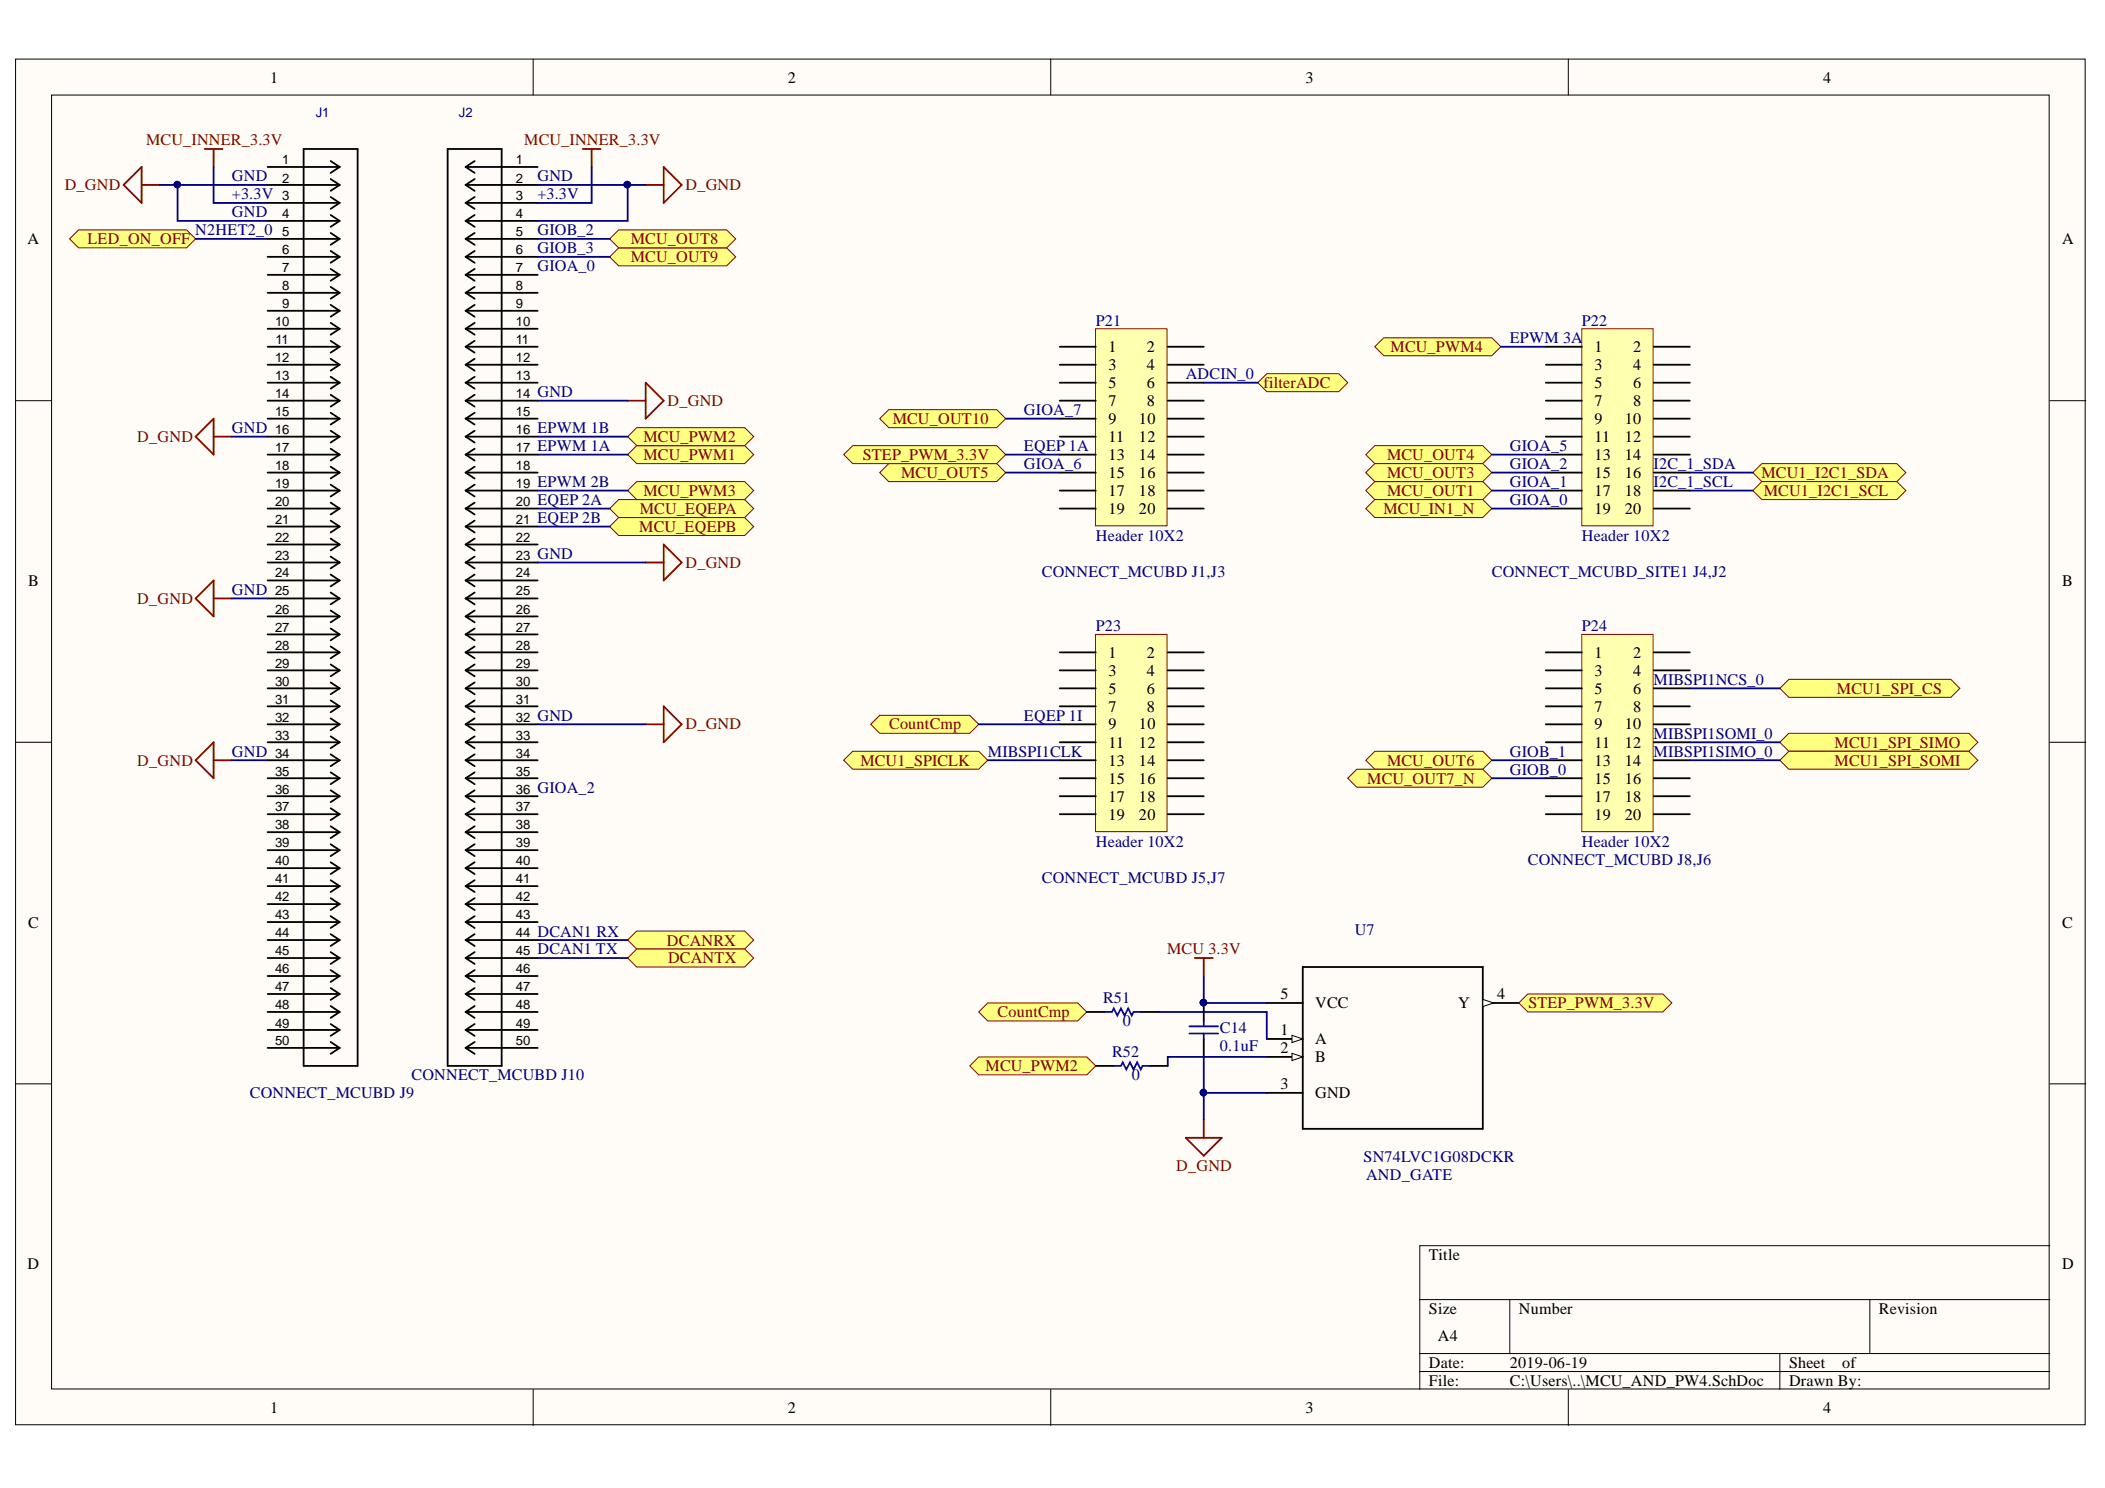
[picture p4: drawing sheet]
<svg xmlns="http://www.w3.org/2000/svg" width="297mm" height="210mm" viewBox="0 0 297 210" stroke-linecap="round" stroke-linejoin="round" font-family="sans-serif">
<defs><g id="words">
<g font-size="2.3">
<text x="38.1" y="11.6">1</text>
<text x="111.2" y="11.6">2</text>
<text x="184.2" y="11.6">3</text>
<text x="257.3" y="11.6">4</text>
<text x="3.9" y="34.4">A</text>
<text x="291" y="34.4">A</text>
<text x="156.4" y="49.7">1</text>
<text x="156.4" y="52.3">3</text>
<text x="161.8" y="49.7">2</text>
<text x="161.8" y="52.3">4</text>
<text x="225" y="49.7">1</text>
<text x="225" y="52.3">3</text>
<text x="230.5" y="49.7">2</text>
<text x="230.5" y="52.3">4</text>
<text x="156.4" y="54.8">5</text>
<text x="156.4" y="57.3">7</text>
<text x="156.4" y="59.9">9</text>
<text x="160.7" y="59.9">10</text>
<text x="161.8" y="54.8">6</text>
<text x="161.8" y="57.3">8</text>
<text x="225" y="54.8">5</text>
<text x="225" y="57.3">7</text>
<text x="225" y="59.9">9</text>
<text x="229.3" y="59.9">10</text>
<text x="230.5" y="54.8">6</text>
<text x="230.5" y="57.3">8</text>
<text x="156.4" y="62.4">11</text>
<text x="156.4" y="64.9">13</text>
<text x="160.7" y="62.4">12</text>
<text x="160.7" y="64.9">14</text>
<text x="225" y="62.4">11</text>
<text x="225" y="64.9">13</text>
<text x="229.3" y="62.4">12</text>
<text x="229.3" y="64.9">14</text>
<text x="156.4" y="67.4">15</text>
<text x="156.4" y="70">17</text>
<text x="160.7" y="67.4">16</text>
<text x="160.7" y="70">18</text>
<text x="225" y="67.4">15</text>
<text x="225" y="70">17</text>
<text x="229.3" y="67.4">16</text>
<text x="229.3" y="70">18</text>
<text x="156.4" y="72.5">19</text>
<text x="160.7" y="72.5">20</text>
<text x="225" y="72.5">19</text>
<text x="229.3" y="72.5">20</text>
<text x="4" y="82.6">B</text>
<text x="291" y="82.6">B</text>
<text x="156.4" y="92.8">1</text>
<text x="156.4" y="95.3">3</text>
<text x="161.8" y="92.8">2</text>
<text x="161.8" y="95.3">4</text>
<text x="225" y="92.8">1</text>
<text x="225" y="95.3">3</text>
<text x="230.5" y="92.8">2</text>
<text x="230.5" y="95.3">4</text>
<text x="156.4" y="97.8">5</text>
<text x="156.4" y="100.4">7</text>
<text x="161.8" y="97.8">6</text>
<text x="161.8" y="100.4">8</text>
<text x="225" y="97.8">5</text>
<text x="225" y="100.4">7</text>
<text x="230.5" y="97.8">6</text>
<text x="230.5" y="100.4">8</text>
<text x="156.4" y="102.9">9</text>
<text x="156.4" y="105.5">11</text>
<text x="160.7" y="102.9">10</text>
<text x="160.7" y="105.5">12</text>
<text x="225" y="102.9">9</text>
<text x="225" y="105.5">11</text>
<text x="229.3" y="102.9">10</text>
<text x="229.3" y="105.5">12</text>
<text x="156.4" y="108.1">13</text>
<text x="156.4" y="110.6">15</text>
<text x="156.4" y="113.1">17</text>
<text x="160.7" y="108.1">14</text>
<text x="160.7" y="110.6">16</text>
<text x="160.7" y="113.1">18</text>
<text x="225" y="108.1">13</text>
<text x="225" y="110.6">15</text>
<text x="225" y="113.1">17</text>
<text x="229.3" y="108.1">14</text>
<text x="229.3" y="110.6">16</text>
<text x="229.3" y="113.1">18</text>
<text x="156.4" y="115.7">19</text>
<text x="160.7" y="115.7">20</text>
<text x="225" y="115.7">19</text>
<text x="229.3" y="115.7">20</text>
<text x="4" y="130.8">C</text>
<text x="291" y="130.8">C</text>
<text x="180.7" y="141">5</text>
<text x="185.6" y="142.2">VCC</text>
<text x="205.8" y="142.2">Y</text>
<text x="211.3" y="141">4</text>
<text x="180.7" y="148.6">2</text>
<text x="180.7" y="146">1</text>
<text x="185.6" y="149.8">B</text>
<text x="185.6" y="147.3">A</text>
<text x="180.7" y="153.6">3</text>
<text x="185.6" y="154.9">GND</text>
<text x="3.9" y="179">D</text>
<text x="201.6" y="177.8">Title</text>
<text x="291" y="179">D</text>
<text x="201.6" y="185.4">Size</text>
<text x="214.3" y="185.4">Number</text>
<text x="265.1" y="185.4">Revision</text>
<text x="202.9" y="189.2">A4</text>
<text x="201.6" y="193">Date:</text>
<text x="201.6" y="195.5">File:</text>
<text x="213.1" y="193">2019-06-19</text>
<text x="213.1" y="195.5">C:\Users\..\MCU_AND_PW4.SchDoc</text>
<text x="252.5" y="193">Sheet</text>
<text x="252.5" y="195.5">Drawn By:</text>
<text x="260" y="193">of</text>
<text x="38.1" y="199.3">1</text>
<text x="111.2" y="199.3">2</text>
<text x="184.2" y="199.3">3</text>
<text x="257.3" y="199.3">4</text>
</g>
<g font-size="2.3" fill="#800000">
<text x="20.6" y="20.5">MCU_INNER_3.3V</text>
<text x="74" y="20.5">MCU_INNER_3.3V</text>
<text x="9.1" y="26.8">D_GND</text>
<text x="96.7" y="26.8">D_GND</text>
<text x="12.3" y="34.4">LED_ON_OFF</text>
<text x="89" y="34.4">MCU_OUT8</text>
<text x="89" y="37">MCU_OUT9</text>
<text x="196.2" y="49.7">MCU_PWM4</text>
<text x="94.2" y="57.3">D_GND</text>
<text x="126" y="59.9">MCU_OUT10</text>
<text x="178.3" y="54.8">filterADC</text>
<text x="19.4" y="62.4">D_GND</text>
<text x="90.8" y="64.9">MCU_PWM1</text>
<text x="90.8" y="62.4">MCU_PWM2</text>
<text x="121.7" y="64.9">STEP_PWM_3.3V</text>
<text x="195.7" y="64.9">MCU_OUT4</text>
<text x="90.8" y="70">MCU_PWM3</text>
<text x="127.2" y="67.4">MCU_OUT5</text>
<text x="195.7" y="70">MCU_OUT1</text>
<text x="195.7" y="67.4">MCU_OUT3</text>
<text x="248.6" y="67.4">MCU1_I2C1_SDA</text>
<text x="248.9" y="70">MCU1_I2C1_SCL</text>
<text x="90.2" y="75">MCU_EQEPB</text>
<text x="90.3" y="72.5">MCU_EQEPA</text>
<text x="195.2" y="72.5">MCU_IN1_N</text>
<text x="96.7" y="80.1">D_GND</text>
<text x="19.4" y="85.2">D_GND</text>
<text x="259.2" y="97.8">MCU1_SPI_CS</text>
<text x="96.7" y="102.9">D_GND</text>
<text x="125.5" y="102.9">CountCmp</text>
<text x="258.9" y="105.5">MCU1_SPI_SIMO</text>
<text x="19.4" y="108.1">D_GND</text>
<text x="121.4" y="108.1">MCU1_SPICLK</text>
<text x="192.9" y="110.6">MCU_OUT7_N</text>
<text x="195.7" y="108.1">MCU_OUT6</text>
<text x="258.9" y="108.1">MCU1_SPI_SOMI</text>
<text x="94.1" y="133.4">DCANRX</text>
<text x="94.3" y="135.9">DCANTX</text>
<text x="164.7" y="134.6">MCU 3.3V</text>
<text x="140.8" y="143.5">CountCmp</text>
<text x="215.7" y="142.2">STEP_PWM_3.3V</text>
<text x="139.1" y="151.1">MCU_PWM2</text>
<text x="166" y="165.1">D_GND</text>
</g>
<g font-size="2.3" fill="#000080">
<text x="32.7" y="25.6">GND</text>
<text x="32.7" y="28.1">+3.3V</text>
<text x="75.8" y="28.1">+3.3V</text>
<text x="75.8" y="25.6">GND</text>
<text x="27.6" y="33.2">N2HET2_0</text>
<text x="32.7" y="30.6">GND</text>
<text x="75.8" y="33.2">GIOB_2</text>
<text x="75.8" y="35.7">GIOB_3</text>
<text x="75.8" y="38.2">GIOA_0</text>
<text x="154.6" y="45.9">P21</text>
<text x="223.2" y="45.9">P22</text>
<text x="167.3" y="53.5">ADCIN_0</text>
<text x="213.1" y="48.5">EPWM 3A</text>
<text x="75.8" y="56.1">GND</text>
<text x="144.5" y="58.6">GIOA_7</text>
<text x="32.7" y="61.1">GND</text>
<text x="75.8" y="63.6">EPWM 1A</text>
<text x="75.8" y="61.1">EPWM 1B</text>
<text x="144.5" y="63.6">EQEP 1A</text>
<text x="213.1" y="63.6">GIOA_5</text>
<text x="75.8" y="68.7">EPWM 2B</text>
<text x="75.8" y="71.2">EQEP 2A</text>
<text x="144.5" y="66.2">GIOA_6</text>
<text x="213.1" y="66.2">GIOA_2</text>
<text x="213.1" y="68.7">GIOA_1</text>
<text x="213.1" y="71.2">GIOA_0</text>
<text x="233.3" y="68.7">I2C_1_SCL</text>
<text x="233.3" y="66.2">I2C_1_SDA</text>
<text x="75.8" y="73.8">EQEP 2B</text>
<text x="154.6" y="76.3">Header 10X2</text>
<text x="223.2" y="76.3">Header 10X2</text>
<text x="32.7" y="83.9">GND</text>
<text x="75.8" y="78.8">GND</text>
<text x="147" y="81.4">CONNECT_MCUBD J1,J3</text>
<text x="210.5" y="81.4">CONNECT_MCUBD_SITE1 J4,J2</text>
<text x="154.6" y="89">P23</text>
<text x="223.2" y="89">P24</text>
<text x="75.8" y="101.6">GND</text>
<text x="144.5" y="101.6">EQEP 1I</text>
<text x="233.3" y="96.6">MIBSPI1NCS_0</text>
<text x="32.7" y="106.8">GND</text>
<text x="139.4" y="106.8">MIBSPI1CLK</text>
<text x="213.1" y="106.8">GIOB_1</text>
<text x="233.3" y="104.3">MIBSPI1SOMI_0</text>
<text x="233.3" y="106.8">MIBSPI1SIMO_0</text>
<text x="75.8" y="111.9">GIOA_2</text>
<text x="213.1" y="109.3">GIOB_0</text>
<text x="154.6" y="119.4">Header 10X2</text>
<text x="223.2" y="119.4">Header 10X2</text>
<text x="147" y="124.5">CONNECT_MCUBD J5,J7</text>
<text x="215.6" y="122">CONNECT_MCUBD J8,J6</text>
<text x="191.2" y="131.9">U7</text>
<text x="75.8" y="132.1">DCAN1 RX</text>
<text x="75.8" y="134.6">DCAN1 TX</text>
<text x="155.7" y="141.5">R51</text>
<text x="156.9" y="149.1">R52</text>
<text x="158.4" y="144.8">0</text>
<text x="172.1" y="148.3">0.1uF</text>
<text x="172.1" y="145.8">C14</text>
<text x="35.3" y="154.9">CONNECT_MCUBD J9</text>
<text x="58.1" y="152.4">CONNECT_MCUBD J10</text>
<text x="159.7" y="152.4">0</text>
<text x="192.4" y="163.9">SN74LVC1G08DCKR</text>
<text x="192.8" y="166.4">AND_GATE</text>
</g>
<g font-size="1.9" fill="#000080">
<text x="44.6" y="16.5">J1</text>
<text x="64.8" y="16.5">J2</text>
</g>
<g font-size="1.9">
<text x="39.8" y="23.1">1</text>
<text x="72.8" y="23.1">1</text>
<text x="39.8" y="28.3">3</text>
<text x="39.8" y="25.7">2</text>
<text x="72.8" y="28.3">3</text>
<text x="72.8" y="25.7">2</text>
<text x="39.8" y="35.9">6</text>
<text x="39.8" y="33.3">5</text>
<text x="39.8" y="30.8">4</text>
<text x="72.8" y="35.9">6</text>
<text x="72.8" y="33.3">5</text>
<text x="72.8" y="30.8">4</text>
<text x="39.8" y="40.9">8</text>
<text x="39.8" y="38.4">7</text>
<text x="72.8" y="40.9">8</text>
<text x="72.8" y="38.4">7</text>
<text x="38.8" y="46">10</text>
<text x="39.8" y="43.5">9</text>
<text x="72.8" y="46">10</text>
<text x="72.8" y="43.5">9</text>
<text x="38.8" y="53.6">13</text>
<text x="38.8" y="51.1">12</text>
<text x="38.9" y="48.5">11</text>
<text x="72.8" y="53.6">13</text>
<text x="72.8" y="51.1">12</text>
<text x="72.8" y="48.5">11</text>
<text x="38.8" y="58.7">15</text>
<text x="38.8" y="56.1">14</text>
<text x="72.8" y="58.7">15</text>
<text x="72.8" y="56.1">14</text>
<text x="38.8" y="63.7">17</text>
<text x="38.8" y="61.2">16</text>
<text x="72.8" y="63.7">17</text>
<text x="72.8" y="61.2">16</text>
<text x="38.8" y="71.3">20</text>
<text x="38.8" y="68.8">19</text>
<text x="38.8" y="66.3">18</text>
<text x="72.8" y="71.3">20</text>
<text x="72.8" y="68.8">19</text>
<text x="72.8" y="66.3">18</text>
<text x="38.8" y="76.4">22</text>
<text x="38.8" y="73.9">21</text>
<text x="72.8" y="76.4">22</text>
<text x="72.8" y="73.9">21</text>
<text x="38.8" y="84">25</text>
<text x="38.8" y="81.5">24</text>
<text x="38.8" y="78.9">23</text>
<text x="72.8" y="84">25</text>
<text x="72.8" y="81.5">24</text>
<text x="72.8" y="78.9">23</text>
<text x="38.8" y="89.1">27</text>
<text x="38.8" y="86.6">26</text>
<text x="72.8" y="89.1">27</text>
<text x="72.8" y="86.6">26</text>
<text x="38.8" y="94.2">29</text>
<text x="38.8" y="91.7">28</text>
<text x="72.8" y="94.2">29</text>
<text x="72.8" y="91.7">28</text>
<text x="38.8" y="101.8">32</text>
<text x="38.8" y="99.3">31</text>
<text x="38.8" y="96.7">30</text>
<text x="72.8" y="101.8">32</text>
<text x="72.8" y="99.3">31</text>
<text x="72.8" y="96.7">30</text>
<text x="38.8" y="106.9">34</text>
<text x="38.8" y="104.3">33</text>
<text x="72.8" y="106.9">34</text>
<text x="72.8" y="104.3">33</text>
<text x="38.8" y="111.9">36</text>
<text x="38.8" y="109.4">35</text>
<text x="72.8" y="111.9">36</text>
<text x="72.8" y="109.4">35</text>
<text x="38.8" y="119.5">39</text>
<text x="38.8" y="117">38</text>
<text x="38.8" y="114.5">37</text>
<text x="72.8" y="119.5">39</text>
<text x="72.8" y="117">38</text>
<text x="72.8" y="114.5">37</text>
<text x="38.8" y="124.6">41</text>
<text x="38.8" y="122.1">40</text>
<text x="72.8" y="124.6">41</text>
<text x="72.8" y="122.1">40</text>
<text x="38.8" y="129.7">43</text>
<text x="38.8" y="127.1">42</text>
<text x="72.8" y="129.7">43</text>
<text x="72.8" y="127.1">42</text>
<text x="38.8" y="137.3">46</text>
<text x="38.8" y="134.7">45</text>
<text x="38.8" y="132.2">44</text>
<text x="72.8" y="137.3">46</text>
<text x="72.8" y="134.7">45</text>
<text x="72.8" y="132.2">44</text>
<text x="38.8" y="142.3">48</text>
<text x="38.8" y="139.8">47</text>
<text x="72.8" y="142.3">48</text>
<text x="72.8" y="139.8">47</text>
<text x="38.8" y="147.5">50</text>
<text x="38.8" y="144.9">49</text>
<text x="72.8" y="147.5">50</text>
<text x="72.8" y="144.9">49</text>
</g>
</g></defs>
<g fill="#fffcf8" stroke="#000" stroke-width=".14">
<path d="M2.2 8.3h292v192.7h-292z"/>
<path d="M7.3 13.4h281.9v182.5h-281.9z"/>
</g>
<g fill="none" stroke="#000" stroke-width=".14">
<path d="M75.2 8.3v5.1M148.3 8.3v5.1M221.3 8.3v5.1M2.2 56.5h5.1M289.3 56.5h5M2.2 104.7h5.1M289.3 104.7h5M2.2 152.9h5.1M289.3 152.9h5M289.3 175.7h-89v20.3M75.2 196v5.1M148.3 196v5.1"/>
<path d="M200.3 183.3h89M200.3 190.9h89M200.3 193.5h89M213 183.3v7.6M221.3 196v5.1M251.2 190.9v5.1M263.9 183.3v7.6"/>
</g>
<g fill="none" stroke="#000" stroke-width=".25">
<path d="M37.8 38.8h10.1M37.8 36.2h10.1M37.8 33.7h10.1M37.8 31.2h10.1M37.8 28.6h10.1M37.8 26.1h10.1M37.8 23.6h10.1M42.8 21h7.7v129.4h-7.7zM46.7 37.9l1.2 .9M46.7 35.4l1.2 .8M46.7 32.9l1.2 .8M46.7 30.3l1.2 .9"/>
<path d="M46.7 27.8l1.2 .8M46.7 25.3l1.2 .8M46.7 22.7l1.2 .9M47.9 38.8l-1.2 .8M47.9 36.2l-1.2 .9M47.9 33.7l-1.2 .8M47.9 31.2l-1.2 .8M47.9 28.6l-1.2 .9M47.9 26.1l-1.2 .8M47.9 23.6l-1.2 .8M63.2 21h7.6v129.4h-7.6zM65.7 38.8h10.2"/>
<path d="M65.7 36.2h10.2M65.7 33.7h10.2M65.7 31.2h10.2M65.7 28.6h10.2M65.7 26.1h10.2M65.7 23.6h10.2M65.7 38.8l1.3 .8M65.7 36.2l1.3 .9M65.7 33.7l1.3 .8M65.7 31.2l1.3 .8M65.7 28.6l1.3 .9M65.7 26.1l1.3 .8"/>
<path d="M65.7 23.6l1.3 .8M67 37.9l-1.3 .9M67 35.4l-1.3 .8M67 32.9l-1.3 .8M67 30.3l-1.3 .9M67 27.8l-1.3 .8M67 25.3l-1.3 .8M67 22.7l-1.3 .9M37.8 59.1h10.1M37.8 56.5h10.1M37.8 54h10.1M37.8 51.5h10.1"/>
<path d="M37.8 48.9h10.1M37.8 46.4h10.1M37.8 43.8h10.1M37.8 41.3h10.1M46.7 58.2l1.2 .9M46.7 55.7l1.2 .8M46.7 53.1l1.2 .9M46.7 50.6l1.2 .9M46.7 48.1l1.2 .8M46.7 45.5l1.2 .9M46.7 43l1.2 .8M46.7 40.5l1.2 .8"/>
<path d="M47.9 59.1l-1.2 .8M47.9 56.5l-1.2 .9M47.9 54l-1.2 .8M47.9 51.5l-1.2 .8M47.9 48.9l-1.2 .9M47.9 46.4l-1.2 .8M47.9 43.8l-1.2 .9M47.9 41.3l-1.2 .8M65.7 59.1h10.2M65.7 56.5h10.2M65.7 54h10.2M65.7 51.5h10.2"/>
<path d="M65.7 48.9h10.2M65.7 46.4h10.2M65.7 43.8h10.2M65.7 41.3h10.2M65.7 59.1l1.3 .8M65.7 56.5l1.3 .9M65.7 54l1.3 .8M65.7 51.5l1.3 .8M65.7 48.9l1.3 .9M65.7 46.4l1.3 .8M65.7 43.8l1.3 .9M65.7 41.3l1.3 .8"/>
<path d="M67 58.2l-1.3 .9M67 55.7l-1.3 .8M67 53.1l-1.3 .9M67 50.6l-1.3 .9M67 48.1l-1.3 .8M67 45.5l-1.3 .9M67 43l-1.3 .8M67 40.5l-1.3 .8M37.8 79.3h10.1M37.8 76.8h10.1M37.8 74.3h10.1M37.8 71.7h10.1"/>
<path d="M37.8 69.2h10.1M37.8 66.7h10.1M37.8 64.1h10.1M37.8 61.6h10.1M46.7 78.5l1.2 .8M46.7 76l1.2 .8M46.7 73.4l1.2 .9M46.7 70.9l1.2 .8M46.7 68.4l1.2 .8M46.7 65.8l1.2 .9M46.7 63.3l1.2 .8M46.7 60.8l1.2 .8"/>
<path d="M47.9 79.3l-1.2 .9M47.9 76.8l-1.2 .8M47.9 74.3l-1.2 .8M47.9 71.7l-1.2 .9M47.9 69.2l-1.2 .8M47.9 66.7l-1.2 .8M47.9 64.1l-1.2 .9M47.9 61.6l-1.2 .8M65.7 79.3h10.2M65.7 76.8h10.2M65.7 74.3h10.2M65.7 71.7h10.2"/>
<path d="M65.7 69.2h10.2M65.7 66.7h10.2M65.7 64.1h10.2M65.7 61.6h10.2M65.7 79.3l1.3 .9M65.7 76.8l1.3 .8M65.7 74.3l1.3 .8M65.7 71.7l1.3 .9M65.7 69.2l1.3 .8M65.7 66.7l1.3 .8M65.7 64.1l1.3 .9M65.7 61.6l1.3 .8"/>
<path d="M67 78.5l-1.3 .8M67 76l-1.3 .8M67 73.4l-1.3 .9M67 70.9l-1.3 .8M67 68.4l-1.3 .8M67 65.8l-1.3 .9M67 63.3l-1.3 .8M67 60.8l-1.3 .8M37.8 99.6h10.1M37.8 97.1h10.1M37.8 94.6h10.1M37.8 92h10.1"/>
<path d="M37.8 89.5h10.1M37.8 87h10.1M37.8 84.4h10.1M37.8 81.9h10.1M46.7 98.8l1.2 .8M46.7 96.3l1.2 .8M46.7 93.7l1.2 .9M46.7 91.2l1.2 .8M46.7 88.7l1.2 .8M46.7 86.1l1.2 .9M46.7 83.6l1.2 .8M46.7 81l1.2 .9"/>
<path d="M47.9 99.6l-1.2 .9M47.9 97.1l-1.2 .8M47.9 94.6l-1.2 .8M47.9 92l-1.2 .9M47.9 89.5l-1.2 .8M47.9 87l-1.2 .8M47.9 84.4l-1.2 .9M47.9 81.9l-1.2 .8M65.7 99.6h10.2M65.7 97.1h10.2M65.7 94.6h10.2M65.7 92h10.2"/>
<path d="M65.7 89.5h10.2M65.7 87h10.2M65.7 84.4h10.2M65.7 81.9h10.2M65.7 99.6l1.3 .9M65.7 97.1l1.3 .8M65.7 94.6l1.3 .8M65.7 92l1.3 .9M65.7 89.5l1.3 .8M65.7 87l1.3 .8M65.7 84.4l1.3 .9M65.7 81.9l1.3 .8"/>
<path d="M67 98.8l-1.3 .8M67 96.3l-1.3 .8M67 93.7l-1.3 .9M67 91.2l-1.3 .8M67 88.7l-1.3 .8M67 86.1l-1.3 .9M67 83.6l-1.3 .8M67 81l-1.3 .9M37.8 119.9h10.1M37.8 117.4h10.1M37.8 114.9h10.1M37.8 112.3h10.1"/>
<path d="M37.8 109.8h10.1M37.8 107.2h10.1M37.8 104.7h10.1M37.8 102.2h10.1M46.7 119.1l1.2 .8M46.7 116.6l1.2 .8M46.7 114l1.2 .9M46.7 111.5l1.2 .8M46.7 108.9l1.2 .9M46.7 106.4l1.2 .8M46.7 103.9l1.2 .8M46.7 101.3l1.2 .9"/>
<path d="M47.9 119.9l-1.2 .9M47.9 117.4l-1.2 .8M47.9 114.9l-1.2 .8M47.9 112.3l-1.2 .9M47.9 109.8l-1.2 .8M47.9 107.2l-1.2 .9M47.9 104.7l-1.2 .8M47.9 102.2l-1.2 .8M65.7 119.9h10.2M65.7 117.4h10.2M65.7 114.9h10.2M65.7 112.3h10.2"/>
<path d="M65.7 109.8h10.2M65.7 107.2h10.2M65.7 104.7h10.2M65.7 102.2h10.2M65.7 119.9l1.3 .9M65.7 117.4l1.3 .8M65.7 114.9l1.3 .8M65.7 112.3l1.3 .9M65.7 109.8l1.3 .8M65.7 107.2l1.3 .9M65.7 104.7l1.3 .8M65.7 102.2l1.3 .8"/>
<path d="M67 119.1l-1.3 .8M67 116.6l-1.3 .8M67 114l-1.3 .9M67 111.5l-1.3 .8M67 108.9l-1.3 .9M67 106.4l-1.3 .8M67 103.9l-1.3 .8M67 101.3l-1.3 .9M37.8 137.7h10.1M37.8 135.1h10.1M37.8 132.6h10.1M37.8 130.1h10.1"/>
<path d="M37.8 127.5h10.1M37.8 125h10.1M37.8 122.5h10.1M46.7 139.4l1.2 .8M46.7 136.8l1.2 .9M46.7 134.3l1.2 .8M46.7 131.8l1.2 .8M46.7 129.2l1.2 .9M46.7 126.7l1.2 .8M46.7 124.2l1.2 .8M46.7 121.6l1.2 .9M47.9 137.7l-1.2 .8"/>
<path d="M47.9 135.1l-1.2 .9M47.9 132.6l-1.2 .8M47.9 130.1l-1.2 .8M47.9 127.5l-1.2 .9M47.9 125l-1.2 .8M47.9 122.5l-1.2 .8M65.7 137.7h10.2M65.7 135.1h10.2M65.7 132.6h10.2M65.7 130.1h10.2M65.7 127.5h10.2M65.7 125h10.2"/>
<path d="M65.7 122.5h10.2M65.7 137.7l1.3 .8M65.7 135.1l1.3 .9M65.7 132.6l1.3 .8M65.7 130.1l1.3 .8M65.7 127.5l1.3 .9M65.7 125l1.3 .8M65.7 122.5l1.3 .8M67 139.4l-1.3 .8M67 136.8l-1.3 .9M67 134.3l-1.3 .8M67 131.8l-1.3 .8"/>
<path d="M67 129.2l-1.3 .9M67 126.7l-1.3 .8M67 124.2l-1.3 .8M67 121.6l-1.3 .9M37.8 147.8h10.1M37.8 145.3h10.1M37.8 142.8h10.1M37.8 140.2h10.1M46.7 147l1.2 .8M46.7 144.5l1.2 .8M46.7 141.9l1.2 .9M47.9 147.8l-1.2 .9"/>
<path d="M47.9 145.3l-1.2 .8M47.9 142.8l-1.2 .8M47.9 140.2l-1.2 .9M65.7 147.8h10.2M65.7 145.3h10.2M65.7 142.8h10.2M65.7 140.2h10.2M65.7 147.8l1.3 .9M65.7 145.3l1.3 .8M65.7 142.8l1.3 .8M65.7 140.2l1.3 .9M67 147l-1.3 .8"/>
<path d="M67 144.5l-1.3 .8M67 141.9l-1.3 .9"/>
</g>
<g fill="none" stroke="#800000" stroke-width=".25">
<path d="M28.9 21h2.5M30.1 21v2.6M82.2 21h2.6M83.5 21v2.6M91.1 26.1h2.6M93.7 23.6l2.5 2.5-2.5 2.5zM88.6 56.5h2.5M91.1 54l2.6 2.5-2.6 2.6zM27.6 61.6l2.5-2.5v5zM30.1 61.6h2.6M91.1 79.3h2.6M93.7 76.8l2.5 2.5-2.5 2.6z"/>
<path d="M93.7 99.6l2.5 2.6-2.5 2.5zM27.6 107.2l2.5-2.5v5.1zM30.1 107.2h2.6M91.1 102.2h2.6"/>
</g>
<g fill="#ffff80" stroke="#800000" stroke-width=".14">
<path d="M88.6 132.6l1.2-1.3h15.3l1.3 1.3-1.3 1.3h-15.3z" fill-rule="evenodd"/>
<path d="M88.6 135.1l1.2-1.2h15.3l1.3 1.2-1.3 1.3h-15.3z" fill-rule="evenodd"/>
<path d="M88.6 64.1l1.2-1.2h15.3l1.3 1.2-1.3 1.3h-15.3z" fill-rule="evenodd"/>
<path d="M122.9 102.2l1.2-1.3h12.7l1.3 1.3-1.3 1.2h-12.7z" fill-rule="evenodd"/>
</g>
<path d="M183.8 136.4h25.4v22.8h-25.4zM209.2 141.5h5.1" fill="none" stroke="#000" stroke-width=".25"/>
<path d="M209.2 141l1.6 .5-1.6 .5z" fill="#fffcf8"/>
<path d="M209.2 141l1.6 .5-1.6 .5z" fill="none" stroke="#000" stroke-width=".14"/>
<path d="M178.8 154.2h5M178.8 149.1h5" fill="none" stroke="#000" stroke-width=".25"/>
<path d="M182.3 148.6l1.5 .5-1.5 .5z" fill="#fffcf8"/>
<path d="M182.3 148.6l1.5 .5-1.5 .5z" fill="none" stroke="#000" stroke-width=".14"/>
<path d="M178.8 146.6h5" fill="none" stroke="#000" stroke-width=".25"/>
<path d="M182.3 146l1.5 .6-1.5 .5z" fill="#fffcf8"/>
<path d="M182.3 146l1.5 .6-1.5 .5z" fill="none" stroke="#000" stroke-width=".14"/>
<path d="M178.8 141.5h5" fill="none" stroke="#000" stroke-width=".25"/>
<g fill="#ffff80" stroke="#800000" stroke-width=".14">
<path d="M138.1 142.8l1.3-1.3h12.7l1.3 1.3-1.3 1.2h-12.7z" fill-rule="evenodd"/>
<path d="M136.8 150.4l1.3-1.3h15.3l1.2 1.3-1.2 1.2h-15.3z" fill-rule="evenodd"/>
<path d="M214.3 141.5l1.3-1.3h19l1.3 1.3-1.3 1.3h-19z" fill-rule="evenodd"/>
</g>
<path d="M168.6 135.1h2.5M169.9 135.1v2.6M169.9 158v2.5M167.3 160.5h5.1l-2.5 2.5z" fill="none" stroke="#800000" stroke-width=".25"/>
<path d="M169.9 141.5v2.5M169.9 146.6v2.5" fill="none" stroke="#000" stroke-width=".25"/>
<circle cx="169.8" cy="141.4" r=".46" fill="#000080" stroke="#000080" stroke-width=".14"/>
<path d="M167.8 145.8h4.1M167.8 144.8h4.1M169.9 144v.8M169.9 145.8v.8" fill="none" stroke="#00f" stroke-width=".25"/>
<g fill="#ffff80" stroke="#800000" stroke-width=".14">
<path d="M192.7 69.2l1.3-1.3h15.2l1.3 1.3-1.3 1.3h-15.2z" fill-rule="evenodd"/>
<path d="M86 71.7l1.3-1.2h17.8l1.3 1.2-1.3 1.3h-17.8z" fill-rule="evenodd"/>
<path d="M86 74.3l1.3-1.3h17.8l1.3 1.3-1.3 1.2h-17.8z" fill-rule="evenodd"/>
<path d="M192.7 64.1l1.3-1.2h15.2l1.3 1.2-1.3 1.3h-15.2z" fill-rule="evenodd"/>
<path d="M192.7 66.7l1.3-1.3h15.2l1.3 1.3-1.3 1.2h-15.2z" fill-rule="evenodd"/>
<path d="M124.1 66.7l1.3-1.3h15.2l1.3 1.3-1.3 1.2h-15.2z" fill-rule="evenodd"/>
<path d="M124.1 59.1l1.3-1.3h15.2l1.3 1.3-1.3 1.2h-15.2z" fill-rule="evenodd"/>
<path d="M192.7 107.2l1.3-1.2h15.2l1.3 1.2-1.3 1.3h-15.2z" fill-rule="evenodd"/>
<path d="M86 36.2l1.3-1.2h15.2l1.3 1.2-1.3 1.3h-15.2z" fill-rule="evenodd"/>
<path d="M86 33.7l1.3-1.3h15.2l1.3 1.3-1.3 1.3h-15.2z" fill-rule="evenodd"/>
<path d="M190.2 109.8l1.3-1.3h17.7l1.3 1.3-1.3 1.2h-17.7z" fill-rule="evenodd"/>
<path d="M88.6 69.2l1.2-1.3h15.3l1.3 1.3-1.3 1.3h-15.3z" fill-rule="evenodd"/>
<path d="M194 48.9l1.3-1.3h15.2l1.3 1.3-1.3 1.3h-15.2z" fill-rule="evenodd"/>
<path d="M119.1 64.1l1.2-1.2h20.3l1.3 1.2-1.3 1.3h-20.3z" fill-rule="evenodd"/>
<path d="M251.2 104.7l1.2-1.3h25.4l1.3 1.3-1.3 1.3h-25.4z" fill-rule="evenodd"/>
<path d="M251.2 107.2l1.2-1.2h25.4l1.3 1.2-1.3 1.3h-25.4z" fill-rule="evenodd"/>
<path d="M119.1 107.2l1.2-1.2h17.8l1.3 1.2-1.3 1.3h-17.8z" fill-rule="evenodd"/>
<path d="M251.2 97.1l1.2-1.3h22.9l1.3 1.3-1.3 1.3h-22.9z" fill-rule="evenodd"/>
<path d="M177.5 54l1.3-1.3h10.1l1.3 1.3-1.3 1.3h-10.1z" fill-rule="evenodd"/>
</g>
<path d="M153.4 142.8h2.5M154.6 150.4h2.6M161 142.8h2.5M162.2 150.4h2.6" fill="none" stroke="#000" stroke-width=".25"/>
<path d="M155.9 142.8h1l.3-.6 .5 1.1 .5-1.1 .5 1.1 .5-1.1 .5 1.1 .3-.5h1M157.2 150.4h1l.2-.5 .5 1 .5-1 .6 1 .5-1 .5 1 .2-.5h1" fill="none" stroke="#00f" stroke-width=".25"/>
<path d="M154.6 46.4h10.1v27.8h-10.1z" fill="#ffffb0" stroke="#800000" stroke-width=".14"/>
<g fill="none" stroke="#000" stroke-width=".25">
<path d="M149.5 48.9h5.1M149.5 51.5h5.1M149.5 54h5.1M149.5 56.5h5.1M149.5 59.1h5.1M164.8 48.9h5.1M164.8 51.5h5.1M164.8 54h5.1M164.8 56.5h5.1M164.8 59.1h5.1M149.5 61.6h5.1M149.5 64.1h5.1"/>
<path d="M149.5 66.7h5.1M149.5 69.2h5.1M149.5 71.7h5.1M164.8 61.6h5.1M164.8 64.1h5.1M164.8 66.7h5.1M164.8 69.2h5.1M164.8 71.7h5.1"/>
</g>
<path d="M223.2 46.4h10.1v27.8h-10.1z" fill="#ffffb0" stroke="#800000" stroke-width=".14"/>
<g fill="none" stroke="#000" stroke-width=".25">
<path d="M218.1 48.9h5.1M218.1 51.5h5.1M218.1 54h5.1M218.1 56.5h5.1M218.1 59.1h5.1M233.4 48.9h5.1M233.4 51.5h5.1M233.4 54h5.1M233.4 56.5h5.1M233.4 59.1h5.1M218.1 61.6h5.1M218.1 64.1h5.1"/>
<path d="M218.1 66.7h5.1M218.1 69.2h5.1M218.1 71.7h5.1M233.4 61.6h5.1M233.4 64.1h5.1M233.4 66.7h5.1M233.4 69.2h5.1M233.4 71.7h5.1"/>
</g>
<path d="M192.7 71.7l1.3-1.2h15.2l1.3 1.2-1.3 1.3h-15.2z" fill-rule="evenodd" fill="#ffff80" stroke="#800000" stroke-width=".14"/>
<path d="M154.6 89.5h10.1v27.8h-10.1z" fill="#ffffb0" stroke="#800000" stroke-width=".14"/>
<g fill="none" stroke="#000" stroke-width=".25">
<path d="M149.5 92h5.1M149.5 94.6h5.1M149.5 97.1h5.1M149.5 99.6h5.1M164.8 92h5.1M164.8 94.6h5.1M164.8 97.1h5.1M164.8 99.6h5.1M149.5 102.2h5.1M149.5 104.7h5.1M149.5 107.2h5.1M149.5 109.8h5.1"/>
<path d="M149.5 112.3h5.1M149.5 114.9h5.1M164.8 102.2h5.1M164.8 104.7h5.1M164.8 107.2h5.1M164.8 109.8h5.1M164.8 112.3h5.1M164.8 114.9h5.1"/>
</g>
<path d="M223.2 89.5h10.1v27.8h-10.1z" fill="#ffffb0" stroke="#800000" stroke-width=".14"/>
<g fill="none" stroke="#000" stroke-width=".25">
<path d="M218.1 92h5.1M218.1 94.6h5.1M218.1 97.1h5.1M218.1 99.6h5.1M233.4 92h5.1M233.4 94.6h5.1M233.4 97.1h5.1M233.4 99.6h5.1M218.1 102.2h5.1M218.1 104.7h5.1M218.1 107.2h5.1M218.1 109.8h5.1"/>
<path d="M218.1 112.3h5.1M218.1 114.9h5.1M233.4 102.2h5.1M233.4 104.7h5.1M233.4 107.2h5.1M233.4 109.8h5.1M233.4 112.3h5.1M233.4 114.9h5.1"/>
</g>
<g fill="#ffff80" stroke="#800000" stroke-width=".14">
<path d="M247.3 66.7l1.3-1.3h19.1l1.2 1.3-1.2 1.2h-19.1z" fill-rule="evenodd"/>
<path d="M247.3 69.2l1.3-1.3h19.1l1.2 1.3-1.2 1.3h-19.1z" fill-rule="evenodd"/>
<path d="M9.8 33.7l1.3-1.3h15.2l1.3 1.3-1.3 1.3h-15.2z" fill-rule="evenodd"/>
<path d="M88.6 61.6l1.2-1.3h15.3l1.3 1.3-1.3 1.3h-15.3z" fill-rule="evenodd"/>
</g>
<path d="M17.4 26.1l2.6-2.5v5zM20 26.1h2.5M27.6 84.4l2.5-2.5v5.1zM30.1 84.4h2.6" fill="none" stroke="#800000" stroke-width=".25"/>
<g fill="none" stroke="#000080" stroke-width=".25">
<path d="M22.5 26.1h15.3M25.1 26.1v5.1h12.7M27.6 33.7h10.2M30.1 23.6v5h7.7M75.9 26.1h15.2M75.9 33.7h10.1M75.9 36.2h10.1M83.5 23.6v5h-7.6M88.6 26.1v5.1h-12.7M75.9 56.5h12.7M141.9 59.1h7.6M169.9 54h7.6"/>
<path d="M211.8 48.9h6.3M32.7 61.6h5.1M75.9 79.3h15.2M75.9 61.6h12.7M75.9 64.1h12.7M75.9 69.2h12.7M75.9 71.7h10.1M75.9 74.3h10.1M141.9 66.7h7.6M141.9 64.1h7.6M210.5 66.7h7.6M210.5 64.1h7.6"/>
<path d="M210.5 71.7h7.6M210.5 69.2h7.6M238.5 66.7h8.8M238.5 69.2h8.8M32.7 84.4h5.1M238.5 97.1h12.7M32.7 107.2h5.1M75.9 102.2h15.2M138.1 102.2h11.4M139.4 107.2h10.1M210.5 107.2h7.6M210.5 109.8h7.6"/>
<path d="M238.5 107.2h12.7M238.5 104.7h12.7M75.9 132.6h12.7M75.9 135.1h12.7M169.9 137.7v3.8h8.9M163.5 142.8h15.3v3.8M169.9 149.1v5.1M178.8 154.2h-8.9v3.8M178.8 149.1h-14v1.3"/>
</g>
<g fill="#000080" stroke="#000080" stroke-width=".14">
<circle cx="169.8" cy="154.1" r=".46"/>
<circle cx="169.8" cy="141.4" r=".46"/>
<circle cx="88.5" cy="26" r=".46"/>
<circle cx="25" cy="26" r=".46"/>
</g>
<use href="#words"/>
</svg>
